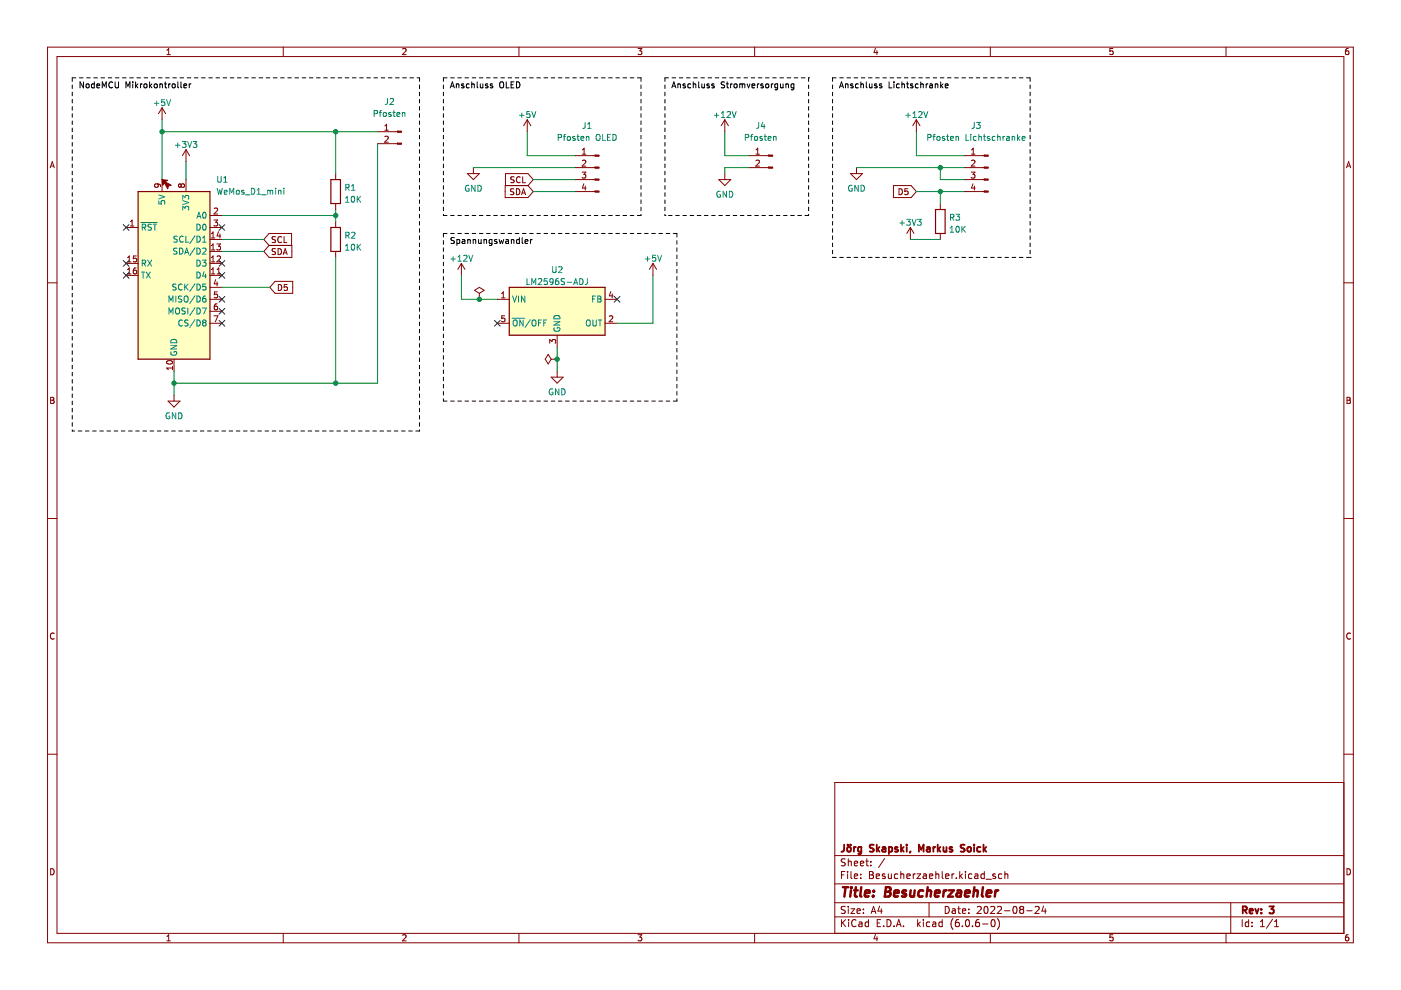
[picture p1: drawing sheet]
<svg xmlns="http://www.w3.org/2000/svg" width="297mm" height="210mm" viewBox="0 0 297 210" stroke-linecap="round" stroke-linejoin="round" font-family="sans-serif">
<path d="M.1 0h297v209.9h-297z" fill-rule="evenodd" fill="#fff" stroke="#fff" stroke-width=".21"/>
<g fill="none" stroke="#840000" stroke-width=".21">
<path d="M10.1 10h276.8v189.9h-276.8zM12.1 12h272.8v185.9h-272.8zM35.4 11.6h.7M35.4 10.7l.4-.4v1.3M60.1 10v2M85.4 10.4l.5-.1 .2 .4-.8 .9h.8M110 10v2M135.3 10.3h.8l-.5 .5 .4 .1v.6l-.2 .1-.5-.1M160 10v2M185.6 10.2l-.3 .9h.8M185.9 10.7v.9M210 10v2"/>
<path d="M236 10.3h-.7v.6l.6-.1 .1 .7-.2 .1-.5-.1M259.9 10v2M285.9 10.3h-.4l-.2 .3v.7l.2 .3 .4-.1v-.7h-.4l-.2 .2M10.6 35.6l.5-1.3 .4 1.3M10.8 35.2h.6M33.3 39l.3 .2-.1 .4h-.6l-.1-.4 .2-.2h.7l.3 .2v.4M34.4 22.8l-.8 1.3M34.4 22.8v2.6M34.4 38.1v2.5M34.4 22.8l.7 1.3M38.4 39.2l.2-.2h.3l.2 .2v.4l-.2 .1-.4-.1-.1-.1M38.4 39.2l-.2-.2-.3 .2v.3l.2 .2 .3-.2"/>
<path d="M38.4 39.2v.3M39.4 31.7l-.7 1.3M39.4 31.7v2.6M39.4 38.1v2.5M39.4 31.7l.8 1.3M71.2 36.8v1.3M80.1 30.5h4.2M80.1 27.9h4.2M81.6 27.6h.7M81.6 26.7l.4-.4v1.3M81.6 29l.5-.1 .2 .3-.8 .9h.8M99.1 36.8h2.5l-1.2 1.3z"/>
<path d="M100.4 35.5v1.3M107.1 39.3h4.8l1.2 1.3-1.2 1.3h-4.8zM107.2 39.3v-2.5h4.7l1.2 1.3-1.2 1.2M109 37.5l-.7 .1v.4l.6 .2 .1 .3-.2 .2h-.5M110.3 37.6a.56 .56 0 0 0-.8 .5 .56 .56 0 0 0 .8 .5M110.8 37.5v1.2h.6M111.8 25.4l-.8 1.3M111.8 25.4v2.5M111.8 25.4l.7 1.3M121.9 38.1h4.3M121.9 35.5h4.3M121.9 33h4.3"/>
<path d="M123.4 36.5h.8l-.4 .5 .3 .1v.5l-.1 .2-.6-.2M123.5 32.7h.7M123.5 34.1l.5-.1 .2 .3-.8 .9h.8M123.5 31.8l.3-.4v1.3M123.8 39l-.3 .9h.8M124.1 39.5v.8M152.4 38.1h2.5l-1.2 1.2zM153.7 25.4v2.5M153.7 36.8v1.3M153.7 25.4l-.8 1.3M153.7 25.4l.7 1.3M158.7 35.5h4.3"/>
<path d="M158.7 33h4.3M160.3 32.7h.7M160.3 34.1l.5-.1 .2 .3-.8 .9h.8M160.3 31.8l.4-.4v1.3M180.3 36.8h2.6l-1.3 1.3zM181.6 35.5v1.3M189.4 39.3h3.8l1.1 1.3-1.1 1.3h-3.8zM194.3 25.4l-.8 1.3M194.3 25.4v2.5M194.3 25.4l.7 1.3M204.4 38.1h4.3M204.4 35.5h4.3"/>
<path d="M204.4 33h4.3M205.9 36.5h.8l-.4 .5 .3 .1v.5l-.1 .2-.6-.2M206 32.7h.7M206 31.8l.3-.4v1.3M206 34.1l.5-.1 .2 .3-.8 .9h.8M206.3 39l-.3 .9h.8M206.6 39.5v.8M285.5 35.6l.4-1.3 .5 1.3M285.6 35.2h.6M10.1 60h2M26.7 48.2h2.6M26.7 58.4h2.6"/>
<path d="M26.7 55.8h2.6M27 58.1h.8M27 55.5h.8M27 54.6l.4-.3v1.2M27 57.2l.4-.4v1.3M27.6 47.9h.8M27.6 47l.4-.4v1.3M28.9 56.8l-.4 .1-.2 .2v.7l.2 .3 .4-.1v-.7h-.4l-.2 .2M28.9 54.3h-.6v.6l.6-.1v.6l-.2 .1-.4-.1M44.5 48.2h2.6M44.5 58.4h2.6M44.5 55.8h2.6"/>
<path d="M44.5 53.3h2.6M44.5 50.8h2.6M44.5 45.7h2.6M44.8 58.1h.7M44.8 49.6l.4-.4v1.3M44.8 52.1l.4-.4v1.3M44.8 54.6l.4-.3v1.2M44.8 57.2l.4-.4v1.3M44.8 55.5h.7M44.8 53h.7M44.8 50.5h.7M45.4 46.6h.7l-.4 .5 .4 .2v.5l-.2 .1-.5-.1"/>
<path d="M45.4 44.2l.5-.1 .2 .4-.7 .9h.7M45.7 59.3l-.3 .9h.8M46 51.7h.7l-.4 .5 .4 .1v.6l-.2 .1-.5-.1M46 58.1h.7M46 57.2l.4-.4v1.3M46 54.4l.5-.1 .2 .3-.7 .9h.7M46 59.8v.8M46.3 49.1l-.3 .9h.8M46.6 49.6v.9M57 52l-1.1-1.2 1.1-1.3h4.8v2.5M57 52h4.9v2.6h-4.9l-1.1-1.3zM58.3 59.7h3.8v2.5h-3.8l-1.1-1.3z"/>
<path d="M58.4 52.8h-.7v.4l.6 .2 .1 .3-.2 .3-.5-.1M58.4 50.2l-.7 .1v.4l.6 .2 .1 .3-.2 .2h-.5M59 52.7a.64 .64 0 0 1 .7 .6 .64 .64 0 0 1-.7 .7zM59.7 50.3a.56 .56 0 0 0-.8 .5 .56 .56 0 0 0 .8 .5M60 54l.5-1.3 .4 1.3M60.2 53.6h.6M60.2 50.2v1.2h.6M71.2 43.2v1.2M71.2 47v1.2M71.2 53.3v1.3M97.8 55.8l-.7 1.3M97.8 55.8v2.6"/>
<path d="M97.8 55.8l.8 1.3M108.9 40.1h-.6v.4l.5 .2 .1 .3-.2 .3-.5-.1M109.5 40a.64 .64 0 0 1 .7 .6 .64 .64 0 0 1-.7 .7zM110.6 41.3l.4-1.3 .4 1.3M110.7 40.9h.6M121.9 40.6h4.3M138.4 55.8l-.7 1.3M138.4 55.8v2.6M138.4 55.8l.8 1.3M190.6 40a.64 .64 0 0 1 .7 .6 .64 .64 0 0 1-.7 .7zM192.5 40h-.6l-.1 .6h.6l.1 .6-.2 .1-.5-.1M193 48.2l-.7 1.3"/>
<path d="M193 48.2v2.6M193 48.2l.8 1.3M199.4 43.2v1.2M199.4 49.5v1.3M204.4 40.6h4.3M284.9 60h2M35.4 76.6a.61 .61 0 0 1 .7-.2 .61 .61 0 0 1 .4 .6 .75 .75 0 0 1-1.2-.2zM36.6 77.7v.7M36.6 78h-1.3l.4 .4M36.9 76.2v2.5M44.5 63.5h2.6M44.5 68.5h2.6"/>
<path d="M44.5 60.9h2.6M44.5 66h2.6M45.4 67h.8l-.5 1.2M46 64.4l-.3 .1-.2 .2-.1 .7 .3 .3 .4-.1-.1-.6-.3-.1-.3 .2M46.1 61.9h-.6l-.1 .6 .6-.1 .1 .6-.2 .1-.5-.1M59 60.3a.64 .64 0 0 1 .7 .7 .64 .64 0 0 1-.7 .6zM60.9 60.3h-.6l-.1 .6h.6l.1 .6-.2 .1-.5-.1M100.6 61.6l1-.7 1 .7-1 .6zM101.6 63.5h.1M101.6 62.2v1.3M105.4 63.5h2.6M105.4 68.5h2.6"/>
<path d="M106.3 63.1h.8M106.3 62.2l.4-.3v1.2M107 67h-.6l-.1 .6 .6-.1 .1 .6-.2 .1-.5-.1M116.2 75.1l.7 1.1-.7 1-.6-1zM116.5 72.8v-.8l.5 .4 .2-.4h.5l.1 .2-.1 .6M116.9 80h2.5l-1.3 1.2zM116.9 76.2h1.2M118.1 76.2h.1M118.1 71.1v2.5M118.1 78.7v1.3M128.3 63.5h2.5M128.3 68.5h2.5"/>
<path d="M129.2 67.1l.5-.1 .2 .3-.8 .9h.8M129.5 61.8l-.3 .9h.8M129.8 62.3v.8M10.7 84.2h.5l.2 .3-.2 .4 .2 .1 .1 .3-.3 .2h-.5zM10.7 84.9h.5M35.6 85h2.6l-1.3 1.3zM36.9 83.8v1.2M285.6 84.2h.4l.3 .3-.3 .4 .3 .1v.3l-.2 .2h-.5zM285.6 84.9h.4M10.1 109.9h2M284.9 109.9h2M11.5 134.3a.58 .58 0 0 0-.8 .6 .58 .58 0 0 0 .8 .5"/>
<path d="M286.3 134.3a.58 .58 0 0 0-.8 .6 .58 .58 0 0 0 .8 .5M10.1 159.9h2M284.9 159.9h2M284.9 165.9h-107.9v32M10.7 184.2a.66 .66 0 0 1 .8 .6 .66 .66 0 0 1-.8 .7zM35.4 198.6l.4-.4v1.3M35.4 199.5h.7M60.1 197.9v2M85.4 198.3l.5-.1 .2 .4-.8 .9h.8M110 197.9v2M135.3 198.2h.8l-.5 .5 .4 .1v.6l-.2 .1-.5-.1M160 197.9v2"/>
<path d="M177 194.4h107.9M177 191.4h107.9M177 187.4h107.9M177 181.4h107.9M178.4 195v1.5M178.4 185.5h.5M178.6 195.6l.7 .9M179.1 184.8h-.7v1.5M179.2 192.2h-.6l-.2 .1v.4l.7 .3 .1 .4-.3 .3-.5-.1M179.2 182.2l-.6-.1-.2 .1v.5l.7 .2 .1 .4-.3 .3-.5-.1M179.3 195l-.9 .8M179.7 184.8v.1"/>
<path d="M179.7 185.3v1M179.9 182.1v1.5M179.9 192.2v.1M179.9 192.7v1M179.9 182.7l.2-.1 .3 .1 .1 .9M179.9 195v.1M179.9 195.5v1M180.4 192.7h.8l-.8 1h.8M180.4 184.8v1.3l.2 .2M181.1 185.8l.7-.2v-.2l-.5-.1-.2 .2 .1 .7h.6M181.1 183.1l.7-.2v-.2l-.5-.1-.2 .2 .1 .7h.6M181.5 195.1a.71 .71 0 0 0-1 .5 .71 .71 0 0 0 .7 .9l.3-.2"/>
<path d="M181.7 193.2l.7-.2-.1-.3h-.4l-.2 .2 .1 .7h.5M182.1 195.5h.6l.1 1M182.4 183.1l.7-.2v-.2l-.5-.1-.2 .2 .1 .7h.6M182.5 186.1v.2M182.5 185.4v.1M182.8 195.8l-.5 .1-.2 .2 .2 .4 .5-.1M183.1 192.7v.2M183.1 193.5v.2M183.6 182.6h.5M183.8 182.1v1.3l.3 .2M184.1 195.5h-.4l-.3 .3 .2 .6h.5M184.1 195v1.5"/>
<path d="M184.3 184.8h.5l.3 .3-.3 .4 .3 .1 .1 .4-.3 .3h-.6zM184.3 185.5h.5M184.6 183.4v.2M184.6 182.7v.1M184.7 193.7l.5-1.5 .5 1.5M184.8 193.2h.8M185.6 198.1l-.3 .9h.8M185.8 185.8l.7-.2-.1-.2-.4-.1-.2 .2v.7h.6M185.9 198.6v.9M186 195.7h.5M186.5 192.1l-.4 1.1h1M186.7 195h-.7v1.5h.7"/>
<path d="M186.8 192.7v1M187.3 196.3v.2M187.6 182l-1.3 1.9M187.6 185.4l-.3-.1-.2 .2v.2l.5 .2v.3h-.5M188.1 195a.76 .76 0 0 1 .8 .7 .76 .76 0 0 1-.8 .8zM188.3 185.3l.1 .9 .4 .1 .2-.2M189 185.3v1M189.6 196.3v.2M190.1 196.5l.5-1.5 .5 1.5M190.2 196h.7M190.3 185.4l-.4-.1-.3 .3 .2 .6h.5M191 185.4l.2-.1 .4 .1v.9"/>
<path d="M191 184.8v1.5M191.6 196.3v.2M192.3 185.8l.7-.2-.1-.2-.4-.1-.2 .2v.7h.6M193.6 185.3v1M194.1 185.3l-.5 .3M194.4 185.3h.8l-.8 1h.8M194.6 195v1.5M194.7 195.9l.4 .6M195.1 195.5l-.5 .5M195.8 195v.1M195.8 195.5v1M195.8 185.4h.5l.1 .9"/>
<path d="M196.4 185.6l-.5 .1-.2 .2 .2 .4 .5-.1M197 191.4v3M197.1 185.8l.7-.2-.1-.2-.4-.1-.2 .2v.7h.6M197.1 195.5h-.4l-.3 .3 .2 .6h.5M197.8 195.5h.5l.1 1M198.4 195.8l-.5 .1-.2 .2 .2 .4 .5-.1M198.4 184.8v1.5M198.4 185.4l.2-.1 .4 .1 .1 .9M199.8 195.5h-.5l-.2 .3 .1 .6h.6M199.8 184.8v1.3l.2 .2M199.8 195v1.5M200.4 192.2a.76 .76 0 0 1 .9 .7 .76 .76 0 0 1-.9 .8z"/>
<path d="M200.5 185.8l.7-.2-.1-.2-.4-.1-.2 .2 .1 .7h.5M201.8 185.3v1M201.9 192.7h.6l.1 1M202.1 194.8a1.72 1.72 0 0 0 0 2.2M202.3 185.3l-.5 .3M202.6 193l-.5 .1-.3 .2 .3 .4 .5-.1M202.8 186.1v.2M203.1 192.7h.5M203.3 192.2v1.3l.3 .2M203.3 195h-.5a1.01 1.01 0 0 0 0 1.5l.5-.2 .1-.5-.3-.3-.4 .1-.1 .2M203.5 184.8v1.5M203.6 185.7l.5 .6"/>
<path d="M204.1 193.2l.7-.2-.1-.3h-.4l-.2 .2v.7h.6M204.1 196.3v.2M204.1 185.3l-.6 .6M204.7 184.8v.1M204.7 185.3v1M204.8 195.1l.3-.1a.8 .8 0 0 1 .5 .7 .8 .8 0 0 1-.5 .8l-.4-.6zM205.4 193.5v.2M205.4 192.7v.2M206.1 185.4l-.5-.1-.3 .3 .2 .6h.6M206.2 196.3v.2M206.7 185.4h.6v.9M207.2 192.3l.6-.1 .2 .4-.9 1.1h.9"/>
<path d="M207.3 185.6l-.5 .1-.2 .2 .2 .4 .5-.1M207.5 195h-.4a1.01 1.01 0 0 0 0 1.5l.5-.2 .1-.5-.3-.3-.4 .1-.2 .2M208.3 195.9h1.2M208.7 185.4l-.4-.1-.3 .3 .1 .6h.6M208.7 184.8v1.5M208.8 192.3l.2-.1a.8 .8 0 0 1 .5 .7 .8 .8 0 0 1-.5 .8l-.4-.6zM209 186.4h1.2M210 197.9v2M210 192.3l.6-.1 .3 .4-.9 1.1h.9M210.3 195.1l.2-.1a.8 .8 0 0 1 .5 .7 .8 .8 0 0 1-.5 .8l-.4-.6zM211 185.4l-.3-.1-.2 .2v.2l.5 .2v.3h-.5M211.5 192.3l.5-.1 .3 .4-.9 1.1h.9"/>
<path d="M211.5 194.8a1.72 1.72 0 0 1 0 2.2M212.4 185.4l-.4-.1-.3 .3 .1 .6h.6M213 193.1h1.1M213 185.4l.3-.1 .3 .1 .1 .9M213 184.8v1.5M214.9 192.3l.2-.1a.8 .8 0 0 1 .5 .7 .8 .8 0 0 1-.5 .8l-.3-.6zM216.5 192.8l-.3-.3 .3-.3h.3l.2 .3-.2 .3M216.5 192.8l-.3 .3 .1 .4 .2 .2 .4-.1 .1-.2v-.3l-.2-.3M216.5 192.8h.3M217.7 193.1h1.1M219.5 192.3l.5-.1 .3 .4-.9 1.1h.9M221.3 192.1l-.4 1.1h.9"/>
<path d="M221.6 192.7v1M236 198.2h-.7v.6l.6-.1 .1 .7-.2 .1-.5-.1M259.9 197.9v2M260.9 191.4v6.5M263.4 195v1.5M264.7 195.5h-.4l-.3 .3 .2 .6h.5M264.7 195v1.5M265.4 196.3v.2M265.4 195.5v.2M267.2 196.5h.9M267.2 195.4l.5-.4v1.5M269.8 194.9l-1.3 1.9"/>
<path d="M270.2 196.5h.9M270.2 195.4l.5-.4v1.5M285.6 184.2a.66 .66 0 0 1 .7 .6 .66 .66 0 0 1-.7 .7zM285.9 198.2h-.4l-.2 .3v.7l.2 .3 .4-.1v-.7h-.4l-.2 .2"/>
</g>
<g fill="none" stroke="#840000" stroke-width=".39">
<path d="M179 179.1l-.1 1.3-.5 .2M179.7 179.7l.2-.1 .4 .1 .1 .6-.1 .2-.4 .1-.2-.2zM179.8 179.1v.1M180.3 179.1v.1M181 179.6v1M181.5 179.6l-.5 .3M182.6 179.7l-.4-.1-.3 .3 .1 .6h.6M182.6 179.6v1.2l-.3 .3-.3-.1M185.3 179.2l-.6-.1-.3 .3 .1 .3 .7 .3v.4l-.2 .2-.6-.1M185.9 179.1v1.5M186.5 179.6l-.6 .6M187.1 179.7h.6l.1 .9"/>
<path d="M187.8 179.9l-.5 .1-.3 .2 .3 .4 .5-.1M188.5 179.7l.4-.1 .3 .3-.2 .6h-.5M188.5 179.6v1.5M190.3 179.7l-.3-.1-.3 .2 .1 .2 .5 .2v.3h-.6M191 179.1v1.5M191.6 179.6l-.6 .6M192.2 179.1v.1M192.2 179.6v1M196.5 179.7h.6l.1 .9M197.2 179.9l-.5 .1-.2 .2 .2 .4 .5-.1M197.9 179.6v1M198.3 179.6l-.4 .3"/>
<path d="M198.8 179.1v1.5M199.4 179.6l-.6 .6M200 179.6l.1 .9 .4 .1 .2-.2M200.7 179.6v1M201.9 179.7l-.4-.1-.2 .2 .1 .2 .5 .2v.3h-.6M204.5 179.2l-.5-.1-.3 .3 .1 .3 .7 .3v.4l-.3 .2-.5-.1M205.2 179.7l.2-.1 .4 .1 .1 .6-.2 .2-.3 .1-.2-.2zM206.5 179.1v.1M206.5 179.6v1M207.9 179.7l-.4-.1-.3 .3 .1 .6h.6M208.5 179.1v1.5M209.1 179.6l-.6 .6"/>
<path d="M186 180l.5 .6M191.2 180l.4 .6M193 180.5l-.1 .3M194.8 180.6v-1.5l.5 1.1 .5-1.1v1.5M199 180l.4 .6M208.7 180l.4 .6M263.5 193l.7-.1 .2-.2-.1-.4-.8-.1v1.5M263.9 193l.5 .7M264.9 193.2l.7-.2v-.3h-.5l-.2 .2 .1 .7h.6M266.1 192.7l.4 1 .3-1M267.4 193.5v.2M267.4 192.7v.2"/>
<path d="M269.1 192.2h1l-.5 .5 .4 .2v.6l-.2 .2-.7-.2"/>
</g>
<g fill="none" stroke="#840000" stroke-width=".52">
<path d="M178.7 188.1h1.1M179.3 188.1l-.3 2M180.4 188.8l-.1 1.3M180.5 188.1v.2M181.1 188.8h.8M181.5 188.1l-.3 1.7 .1 .2 .4 .1M182.6 188.1l-.2 1.7 .2 .3M183.4 189.4l1-.2-.1-.3-.5-.1-.4 .3v.9h.8M185.1 189.9v.2M185.3 188.9l-.1 .2M187.7 189.1h.7M187.8 188.1h.7l.3 .2v.4l-.4 .4 .3 .1a.58 .58 0 0 1-.3 .9h-.8z"/>
<path d="M189.6 189.4l1-.2-.1-.3-.6-.1-.3 .3v.9h.8M192.1 188.9a.49 .49 0 0 0-.8 .3l.1 .1 .6 .2 .1 .3-.3 .3-.6-.1M193.1 188.8l-.1 1.2 .5 .1 .3-.2M193.9 188.8l-.1 1.3M195.7 188.9a.66 .66 0 0 0-.9 .3l-.1 .5 .1 .3h.8M196.6 189l.3-.2 .5 .1-.1 1.2M196.7 188.1l-.3 2M198.2 189.4l1-.2v-.3h-.8l-.2 .9 .2 .3 .6-.1M200.1 188.8l-.1 1.3M200.7 188.8l-.4 .1-.2 .3M201.2 188.8h1l-1.2 1.3h1.1M203 188.9h.7v1.2"/>
<path d="M203.8 189.2l-.7 .1a.4 .4 0 0 0-.3 .4 .4 .4 0 0 0 .2 .4l.7-.1M204.6 189.4l1-.2-.1-.3-.5-.1-.3 .3-.1 .9h.8M206.5 189l.3-.2 .5 .1-.1 1.2M206.6 188.1l-.3 2M208.4 188.1l-.2 1.7 .2 .3M209.2 189.4l1-.2-.1-.3h-.7l-.3 .9 .3 .3 .6-.1M211.1 188.8l-.2 1.3M211.6 188.8l-.3 .1-.3 .3"/>
</g>
<g fill="none" stroke="#008484" stroke-width=".21">
<path d="M32.7 21.9h1M33.2 21.4v1M34.9 21.1h-.6l-.1 .6h.6l.1 .6-.2 .1-.5-.1M35.3 21.1l.4 1.3 .5-1.3M37.2 30.8h1M37.7 30.3v1M38.7 30h.7l-.4 .5 .4 .1v.6l-.2 .1-.5-.1M39.8 30l.4 1.3 .4-1.3M40.9 30h.8l-.4 .5 .4 .1v.6l-.2 .1-.6-.1M46 39.9l.3 1.3 .3-.9 .2 .9 .3-1.3M46.2 37.4v1l.2 .3h.2l.3-.3v-1M47.4 38.7h.8"/>
<path d="M47.4 37.7l.4-.3v1.3M53.3 39.9a.64 .64 0 0 1 .7 .7 .64 .64 0 0 1-.7 .6zM58.4 39.9v.1M60.2 39.9v.1M73.3 39.8l.6-.1 .1-.5-.7-.1v1.3M73.6 39.8l.5 .6M74.5 39.5l.4-.4v1.3M79.3 24.1l.6-.1 .1-.5-.7-.1v1.3M80.4 23.8h.5M80.9 23.4l-.3 .2v1.1M81.4 23.9l.3-.1 .2 .3v.3l-.2 .3-.4-.3zM82.2 20.9l-.1 1.1-.4 .2"/>
<path d="M82.7 21l.5-.1 .2 .3-.7 1h.7M82.9 23.9l-.3-.1-.2 .2 .1 .2 .4 .1v.3h-.5M83.3 23.8h.5M83.5 23.4v1.1l.3 .2M84.2 24.3l.6-.2-.1-.2-.4-.1-.1 .2v.6h.5M85.3 24l.5-.1 .1 .8M85.3 23.8v.9M99.4 39.3a.58 .58 0 0 0-.7 .6 .58 .58 0 0 0 .8 .5v-.4h-.3M100.7 39.3v1.3l-.7-1.3v1.3M101.3 39.3a.64 .64 0 0 1 .8 .6 .64 .64 0 0 1-.8 .7zM110.2 24.4h.9M110.6 24v.9"/>
<path d="M112.3 23.7h-.6v.6l.6-.1v.6l-.2 .1-.4-.1M112.8 23.7l.4 1.2 .4-1.2M118.3 29.2l.6-.1 .1-.5-.7-.1v1.3M119.4 28.9h.5M119.9 28.5l-.3 .2v1.1M120.3 29l.2-.1 .4 .1-.1 .7-.5-.1zM121.9 29l-.3-.1-.2 .2 .1 .2 .4 .1v.3h-.5M122.3 28.9h.5M122.5 28.5v1.1l.3 .2M123.2 29.3l.6-.1-.1-.2-.3-.1-.2 .2v.6h.5M124.1 26l-.1 1-.4 .2M124.3 29h.5l.1 .8"/>
<path d="M124.3 28.9v.9M124.6 27.2h.7M124.6 26.3l.4-.3v1.2M126.4 28.7l.3-.2a.43 .43 0 0 1 .5 .4v.4a.42 .42 0 0 1-.4 .5 .42 .42 0 0 1-.4-.5zM127.8 28.5v1.3h.6M128.8 29.1h.4M129.4 28.5h-.6v1.3h.6M129.9 28.5a.64 .64 0 0 1 .8 .6 .64 .64 0 0 1-.8 .7zM151.4 24.4h1M151.9 24v.9M152.9 24.9h.8M152.9 24l.4-.3v1.2"/>
<path d="M154.2 23.8l.4-.1 .3 .3-.8 .9h.8M155.2 23.7l.5 1.2 .4-1.2M158 29.2l.6-.1 .1-.5-.7-.1v1.3M159.1 28.9h.5M159.6 28.5l-.3 .2v1.1M160.1 29l.3-.1 .2 .3v.3l-.2 .3-.4-.3zM160.9 26l-.1 1-.4 .2M161.6 29l-.3-.1-.2 .2 .1 .2 .4 .1v.3h-.5M161.7 25.9l-.3 .9h.8M162 26.4v.8M162 28.9h.5M162.2 28.5v1.1l.3 .2"/>
<path d="M162.9 29.3l.6-.1-.1-.2-.4-.1-.1 .2v.6h.5M164 29h.5l.1 .8M164 28.9v.9M180.6 39.3a.58 .58 0 0 0-.7 .6 .58 .58 0 0 0 .8 .5v-.4h-.3M182 39.3v1.3l-.8-1.3v1.3M182.6 39.3a.64 .64 0 0 1 .7 .6 .64 .64 0 0 1-.7 .7zM192.1 24.4h.9M192.5 24v.9M193.6 24.9h.7M193.6 24l.3-.3v1.2M194.8 23.8l.5-.1 .2 .3-.8 .9h.8M195.9 23.7l.4 1.2 .4-1.2"/>
<path d="M196.7 29.2l.6-.1 .1-.5-.7-.1v1.3M197.8 28.9h.5M198.3 28.5l-.3 .2v1.1M198.8 29l.3-.1 .2 .3v.3l-.2 .3-.5-.3zM200.3 29l-.3-.1-.2 .2v.2l.5 .1v.3h-.5M200.7 28.9h.5M200.9 28.5v1.1l.3 .2M201.5 29.3l.6-.1v-.2l-.4-.1-.2 .2 .1 .6h.5M202.7 29h.5v.8M202.7 28.9v.9M204.8 28.5v1.3h.6M205.8 28.5v.1"/>
<path d="M205.8 28.9v.9M206.6 26l-.1 1-.4 .2M207 29l-.4-.1-.2 .3 .1 .5h.5M207 26h.8l-.4 .4 .4 .2v.5l-.2 .1-.6-.1M207.5 29h.5l.1 .8M207.5 28.5v1.3M208.5 28.9h.5M208.7 28.5v1.1l.3 .2M209.8 29l-.3-.1-.2 .2 .1 .2 .4 .1v.3h-.5M211 29l-.4-.1-.2 .3 .1 .5h.5M211.5 29h.5l.1 .8M211.5 28.5v1.3"/>
<path d="M212.7 28.9v.9M213 28.9l-.3 .3M213.4 29h.5l.1 .8M214 29.2l-.6 .3 .2 .3 .4-.1M214.6 29h.5v.8M214.6 28.9v.9M215.7 28.5v1.3M215.9 29.3l.3 .5M216.2 28.9l-.5 .5M216.7 29.3l.6-.1v-.2l-.4-.1-.2 .2 .1 .6h.5M29.9 47.2h3.4M30 57.7h.7"/>
<path d="M30.2 48.2l.6-.1v-.4l-.6-.2v1.3M30.2 55.8h.6v-.5l-.6-.1v1.2M30.3 57.7v1.3M30.5 48.2l.4 .6M30.5 55.8l.4 .6M31 57.7l.9 1.3M31.3 55.2l.9 1.2M31.9 57.7l-.9 1.3M32.1 47.6l-.7 .1v.3l.6 .3 .1 .3-.2 .2-.5-.1M32.2 55.2l-.9 1.2M32.5 47.5h.7M32.8 47.5v1.3"/>
<path d="M33.7 42.6v.6l.6 .1-.1-.6 .6-.1 .1 .2-.1 .5M33.7 41.3l1.2 .4-1.2 .5M37.5 52.7h-.6v.4l.5 .2 .1 .3-.2 .3-.5-.1M37.6 50.1l-.7 .1v.4l.6 .2 .1 .3-.3 .2h-.4M38.1 52.6a.64 .64 0 0 1 .7 .6 .64 .64 0 0 1-.7 .7zM38.7 42.2v-.8l.5 .5 .1-.4h.6l.1 .2-.1 .5M38.7 44.5v-.8l.5 .5 .1-.4h.6l.1 .2-.1 .5M38.7 42.5l1.3 .5-1.3 .4M38.9 50.2a.56 .56 0 0 0-.8 .5 .56 .56 0 0 0 .8 .5M39.2 53.9l.4-1.3 .4 1.3M39.3 53.5h.6M39.4 50.1v1.2h.6"/>
<path d="M41.3 52.6l-1.1 1.6M41.3 50l-1.1 1.6M41.8 47.5a.64 .64 0 0 1 .7 .7 .64 .64 0 0 1-.7 .6zM41.8 50.1a.64 .64 0 0 1 .7 .6 .64 .64 0 0 1-.7 .6zM41.8 52.6a.64 .64 0 0 1 .7 .6 .64 .64 0 0 1-.7 .7zM41.8 55.2a.64 .64 0 0 1 .7 .6 .64 .64 0 0 1-.7 .6zM41.8 57.7a.64 .64 0 0 1 .7 .6 .64 .64 0 0 1-.7 .7zM41.8 46.3l.4-1.3 .4 1.3M41.9 45.9h.6M42.9 55.2h.8l-.4 .4 .3 .2v.5l-.2 .1-.5-.1M43 52.7l.4-.1 .3 .4-.8 .9h.8M43 51.3h.7"/>
<path d="M43 50.4l.3-.3v1.2M43.1 47.7l.2-.2a.68 .68 0 0 1 .4 .7 .68 .68 0 0 1-.4 .6l-.3-.5zM43.1 45.1l.2-.1a.68 .68 0 0 1 .4 .6 .68 .68 0 0 1-.4 .7l-.3-.5zM43.3 57.6l-.3 .9h.7M43.6 58.1v.9M47.6 40.8l.6-.2-.1-.2-.4-.1-.1 .2v.6h.5M48.7 41.2v-1.3l.4 .9 .4-.9v1.3M50.2 40.5l.1-.2 .4 .2-.1 .6h-.4zM51.7 40.4l-.3-.1-.2 .2 .1 .2 .4 .1v.3h-.5M52 41.3h1M54.5 40.3l.4-.4v1.3M54.5 41.2h.7"/>
<path d="M55.5 41.3h.9M56.7 40.5l.4-.2 .2 .2M56.7 40.3v.9M57.3 40.5l.2-.2 .3 .1v.8M57.3 40.5v.7M58.4 40.3v.9M59 40.5l.5-.1 .1 .8M59 40.3v.9M60.2 40.3v.9M73.3 42.9h.7M73.3 42l.3-.4v1.3M73.3 52.1l.3-.3v1.2"/>
<path d="M73.3 53h.7M73.3 49.9l.6-.1 .1-.4-.7-.2v1.3M73.6 49.9l.5 .6M74.5 40.4h.8M74.5 49.4l.5-.2 .3 .4-.8 .9h.8M74.6 41.7l.2-.1a.68 .68 0 0 1 .4 .7 .68 .68 0 0 1-.4 .6l-.3-.5zM74.6 51.9l.2-.1a.68 .68 0 0 1 .4 .6 .68 .68 0 0 1-.4 .6l-.3-.4zM75.7 41.6v1.3M75.7 51.8v1.2M75.9 42.2l.6 .7M75.9 52.3l.6 .7M76.5 41.6l-.8 .7"/>
<path d="M76.5 51.8l-.8 .7M95.6 54.9h1M96.1 54.4v1M97.1 55.4h.7M97.1 54.5l.4-.4v1.3M98.3 54.2l.5-.1 .2 .4-.8 .9h.8M99.4 54.1l.4 1.3 .4-1.3M111.7 59.1v1.2h.6M114.1 59.2l.5-.1 .3 .3-.8 .9h.8M116 59.1h-.6v.6l.6-.1v.6l-.2 .1-.4-.1M117.2 56.5v1.1l.2 .2h.2l.3-.2v-1.1M117.3 59.6l-.3 .3-.3-.1-.1-.6 .4-.1 .3 .2-.1 .7-.2 .3h-.3"/>
<path d="M118.4 59.1h-.4l-.2 .3v.7l.2 .2 .4-.1v-.6h-.4l-.2 .2M118.4 56.7l.5-.2 .3 .4-.8 .9h.8M119.7 59.1h-.5l-.2 .2 .1 .3 .5 .3v.3l-.6 .1M120.2 59.9h1M121.8 60h.6M122.9 59.1a.64 .64 0 0 1 .7 .6 .64 .64 0 0 1-.7 .6zM124.5 59.1v1.1l-.4 .1M136.8 54.9h1M137.3 54.4v1M139 54.1h-.6l-.1 .6h.6l.1 .6-.2 .1-.5-.1M139.4 54.1l.4 1.3 .5-1.3M152.7 40.6a.58 .58 0 0 0-.7 .6 .58 .58 0 0 0 .8 .5v-.4h-.3"/>
<path d="M154 40.6v1.2l-.7-1.2v1.2M154.6 40.6a.64 .64 0 0 1 .8 .6 .64 .64 0 0 1-.8 .6zM190.8 47.3h.9M191.3 46.8v1M192.2 46.5h.8l-.4 .5 .4 .1v.6l-.2 .1-.6-.1M193.4 46.5l.4 1.3 .4-1.3M194.5 46.5h.8l-.4 .5 .4 .1v.6l-.2 .1-.6-.1M201.5 49.2h.7M201.5 48.3l.3-.3v1.2M201.5 46.1l.6-.1 .1-.4-.7-.2v1.3M201.8 46.1l.4 .6M202.7 45.4h.8l-.5 .5 .4 .1v.6l-.2 .1-.5-.1"/>
<path d="M202.8 48.1l.2-.1a.68 .68 0 0 1 .4 .6 .68 .68 0 0 1-.4 .6l-.3-.4zM203.9 48v1.2M204.1 48.5l.6 .7M204.7 48l-.8 .7M35.8 64v-1.2l.5 .9 .4-.9v1.2M35.8 66.6v-1.3l.5 .9 .4-.9v1.3M36.2 73.3h1.3l-1.3 .7h1.3M36.3 74.6a.58 .58 0 0 0 .5 .7 .58 .58 0 0 0 .6-.8h-.5v.3M36.4 72.1a.66 .66 0 0 1 .7-.1 .66 .66 0 0 1 .4 .7h-1.3zM37.3 65.5l.2-.2a.43 .43 0 0 1 .6 .4v.5a.42 .42 0 0 1-.5 .4 .42 .42 0 0 1-.4-.4zM37.3 62.8v1.2M37.3 60.3l-.4-.1-.3 .3 .1 .3 .6 .2v.4h-.7"/>
<path d="M38.5 62.8l-.6 .1v.4l.5 .2 .1 .3-.2 .2h-.5M38.6 60.4a.56 .56 0 0 0-.8 .5 .56 .56 0 0 0 .8 .5M38.7 68a.56 .56 0 0 0-.8 .5 .56 .56 0 0 0 .8 .5M39.1 63l.2-.2a.43 .43 0 0 1 .6 .4v.4a.42 .42 0 0 1-.4 .5 .42 .42 0 0 1-.5-.5zM39.2 60.2v1.3M39.3 65.4h-.7v.4l.6 .2 .1 .3-.3 .3-.5-.1M39.3 60.8l.6 .7M39.8 65.3v1.3M39.9 67.9l-.5-.1-.2 .3 .1 .3 .5 .2v.4l-.6 .1M39.9 60.2l-.7 .8M41.3 60.2l-1.1 1.6M41.3 62.7l-1.1 1.6"/>
<path d="M41.3 65.2l-1.1 1.7M41.3 67.8l-1.1 1.6M41.8 67.8a.64 .64 0 0 1 .7 .7 .64 .64 0 0 1-.7 .6zM41.8 62.8a.64 .64 0 0 1 .7 .6 .64 .64 0 0 1-.7 .6zM41.8 60.2a.64 .64 0 0 1 .7 .7 .64 .64 0 0 1-.7 .6zM41.8 65.3a.64 .64 0 0 1 .7 .6 .64 .64 0 0 1-.7 .7zM42.9 65.3h.8l-.5 1.3M43.2 68.4l-.2-.3 .2-.3 .4 .1 .1 .2-.3 .3M43.2 68.4l-.2 .2v.3l.2 .2h.4l.1-.2-.1-.4-.2-.1M43.2 68.4h.2M43.6 62.8h-.4l-.2 .3v.7l.2 .2 .4-.1v-.6h-.4l-.2 .2M43.6 60.2h-.6v.6h.6v.6l-.2 .1-.4-.1"/>
<path d="M108.6 67.5h2.6M108.7 62.8l.4 1.2 .4-1.2M108.9 68l.2-.2a.43 .43 0 0 1 .5 .5v.4a.42 .42 0 0 1-.4 .4 .42 .42 0 0 1-.4-.4zM110 62.8v1.2M110.9 67.8v1.3l-.7-1.3v1.3M111.3 62.8v1.2l-.7-1.2v1.2M112.4 67.8l-1.1 1.6M112.8 60.3v-1.2l.4 .9 .4-.9v1.2M113 67.9l.1-.1a.43 .43 0 0 1 .5 .5v.4a.42 .42 0 0 1-.4 .4 .42 .42 0 0 1-.4-.4zM114.2 68.5h.4M114.8 67.8h-.6v1.3M115.3 68.5h.4"/>
<path d="M115.9 67.8h-.6v1.3M117.4 68.2h1.3l-1.3 .7h1.3M117.5 69.5a.58 .58 0 0 0 .6 .8 .58 .58 0 0 0 .5-.8h-.4v.2M117.6 67a.66 .66 0 0 1 .8-.1 .66 .66 0 0 1 .3 .7h-1.3zM121.6 60.3l.5-1.2 .4 1.2M124.4 68l.2-.2a.43 .43 0 0 1 .6 .5v.4a.42 .42 0 0 1-.5 .4 .42 .42 0 0 1-.4-.4zM125.6 63.4h.5M125.7 67.8v1.1l.2 .2h.3l.2-.2v-1.1M126.3 62.8h-.7v1.2M126.7 63.4h.5M126.7 62.8h.5l.2 .2-.2 .4 .2 .1 .1 .3-.3 .2h-.5zM126.9 67.8h.7"/>
<path d="M127.2 67.8v1.3M35.9 87.6a.58 .58 0 0 0-.7 .6 .58 .58 0 0 0 .8 .5v-.5h-.3M37.3 87.5v1.3l-.8-1.3v1.3M37.9 87.5a.64 .64 0 0 1 .7 .7 .64 .64 0 0 1-.7 .6zM117.2 82.5a.58 .58 0 0 0-.8 .6 .58 .58 0 0 0 .8 .5v-.4h-.2M118.5 82.4v1.3l-.7-1.3v1.3M119.1 82.4a.64 .64 0 0 1 .7 .7 .64 .64 0 0 1-.7 .6z"/>
</g>
<g fill="#840000" stroke="#840000" stroke-width=".21">
<path d="M84.3 30.3h.8v.3h-.8z" fill-rule="evenodd"/>
<path d="M84.3 27.8h.8v.3h-.8z" fill-rule="evenodd"/>
<path d="M208.7 40.5h.8v.2h-.8z" fill-rule="evenodd"/>
<path d="M208.7 38h.8v.2h-.8z" fill-rule="evenodd"/>
<path d="M208.7 35.4h.8v.3h-.8z" fill-rule="evenodd"/>
<path d="M208.7 32.9h.8v.2h-.8z" fill-rule="evenodd"/>
<path d="M163 35.4h.8v.3h-.8z" fill-rule="evenodd"/>
<path d="M163 32.9h.8v.2h-.8z" fill-rule="evenodd"/>
<path d="M126.2 40.5h.8v.2h-.8z" fill-rule="evenodd"/>
<path d="M126.2 38h.8v.2h-.8z" fill-rule="evenodd"/>
<path d="M126.2 35.4h.8v.3h-.8z" fill-rule="evenodd"/>
<path d="M126.2 32.9h.8v.2h-.8z" fill-rule="evenodd"/>
<path d="M34.4 38.1l1.2 .1-.6 .3 1.3 .8-.6 .1-.1 .6-.8-1.3-.3 .6z" fill-rule="evenodd"/>
</g>
<g fill="#ffffc2" stroke="#ffffc2" stroke-width=".25">
<path d="M108 60.9h20.3v10.2h-20.3z" fill-rule="evenodd"/>
<path d="M29.3 40.6h15.2v35.6h-15.2z" fill-rule="evenodd"/>
</g>
<path d="M70.2 38.1h2v5.1h-2zM29.3 40.6h15.2v35.6h-15.2zM70.2 48.2h2v5.1h-2zM198.4 44.4h2v5.1h-2zM108 60.9h20.3v10.2h-20.3z" fill="none" stroke="#840000" stroke-width=".25"/>
<g fill="none" stroke="#000" stroke-width=".21">
<path d="M15.3 18v.8M15.3 19.5v.8M16.1 16.5h-.8v.8M16.8 16.5h.8M17.7 17.4v1.2l-.7-1.2v1.2M18.3 17.9l.2-.1 .3 .1v.7l-.5-.1zM18.4 16.5h.7M19.9 16.5h.8M20 17.8h-.4l-.2 .2 .1 .6h.5M20 17.4v1.2M20.5 18.2l.6-.1v-.3h-.4l-.2 .2 .1 .6h.5M21.4 16.5h.8"/>
<path d="M21.7 18.6v-1.2l.4 .9 .4-.9v1.2M22.9 16.5h.8M23.9 17.5a.56 .56 0 0 0-.8 .5 .56 .56 0 0 0 .8 .5M24.4 17.4v1l.2 .2h.4l.1-.2v-1M24.5 16.5h.7M26 16.5h.7M26.7 18.6v-1.2l.4 .9 .4-.9v1.2M27.5 16.5h.8M28.2 17.4v.1M28.2 17.8v.8M28.8 17.4v1.2M28.9 18.1l.3 .5"/>
<path d="M29 16.5h.8M29.2 17.8l-.4 .5M29.8 17.8v.8M30.1 17.8l-.3 .2M30.6 16.5h.7M30.6 17.9l.2-.1 .3 .1v.7l-.5-.1zM31.7 17.4v1.2M31.8 18.1l.4 .5M32.1 16.5h.7M32.2 17.8l-.5 .5M32.7 17.9l.2-.1 .4 .1-.1 .7-.5-.1zM33.6 16.5h.8"/>
<path d="M33.9 17.9l.5-.1v.8M33.9 17.8v.8M34.9 17.8h.4M35 17.4v1l.3 .2M35.1 16.5h.8M35.8 17.8v.8M36.1 17.8l-.3 .2M36.6 17.9l.1-.1 .4 .1-.1 .7-.4-.1zM36.6 16.5h.8M37.7 17.4v1l.2 .2M38.2 16.5h.7M38.4 17.4v1l.1 .2"/>
<path d="M39 18.2l.6-.1-.1-.3h-.3l-.2 .2v.6h.5M39.7 16.5h.8M40.1 17.8v.8M40.5 17.8l-.4 .2M41.2 16.5h.8M42.7 16.5h.8M44.3 16.5h.7M45.8 16.5h.7M47.3 16.5h.8M48.8 16.5h.8M50.4 16.5h.7M51.9 16.5h.7"/>
<path d="M53.4 16.5h.8M54.9 16.5h.8M56.4 16.5h.8M58 16.5h.7M59.5 16.5h.8M61 16.5h.8M62.5 16.5h.8M64.1 16.5h.7M65.6 16.5h.7M67.1 16.5h.8M68.6 16.5h.8M70.2 16.5h.7"/>
<path d="M71.7 16.5h.7M73.2 16.5h.8M74.7 16.5h.8M76.2 16.5h.8M77.8 16.5h.7M79.3 16.5h.8M80.8 16.5h.8M82.3 16.5h.8M83.9 16.5h.7M85.4 16.5h.7M86.9 16.5h.8M88.4 16.5h.5v.8"/>
<path d="M88.9 18v.8M88.9 19.5v.8M94 18v.8M94 19.5v.8M94.8 16.5h-.8v.8M95.5 18.6l.4-1.2 .4 1.2M95.5 16.5h.8M95.6 18.3h.6M96.8 17.9l.4-.1 .1 .8M96.8 17.8v.8M97.1 16.5h.7M98.3 17.8h-.3l-.2 .2 .1 .1 .4 .2v.3h-.5"/>
<path d="M98.6 16.5h.7M99.5 17.8h-.4l-.2 .2 .1 .6h.5M100 17.9l.5-.1 .1 .8M100 17.4v1.2M100.1 16.5h.8M101.2 17.4v1l.1 .2M101.6 16.5h.8M101.8 17.8l.1 .8 .5-.1M102.4 17.8v.8M103.2 16.5h.7M103.4 17.8h-.3l-.2 .2 .1 .1 .4 .2v.3h-.5M104.4 17.8h-.3l-.2 .2 .1 .1 .4 .2v.3h-.5"/>
<path d="M104.7 16.5h.7M106 17.5l.2-.1a.43 .43 0 0 1 .6 .4v.4a.42 .42 0 0 1-.4 .4 .42 .42 0 0 1-.5-.4zM106.2 16.5h.8M107.3 17.4v1.2h.6M107.7 16.5h.8M108.4 18h.4M109 17.4h-.6v1.2h.6M109.2 16.5h.8M109.5 17.4a.64 .64 0 0 1 .7 .6 .64 .64 0 0 1-.7 .6zM110.8 16.5h.7M112.3 16.5h.8M113.8 16.5h.8"/>
<path d="M115.3 16.5h.8M116.9 16.5h.7M118.4 16.5h.7M119.9 16.5h.8M121.4 16.5h.8M123 16.5h.7M124.5 16.5h.7M126 16.5h.8M127.5 16.5h.8M129 16.5h.8M130.6 16.5h.7M132.1 16.5h.8"/>
<path d="M133.6 16.5h.8M135.1 16.5h.8v.8M135.9 18v.8M135.9 19.5v.8M141 18v.8M141 19.5v.8M141.7 16.5h-.7v.8M142.4 18.6l.5-1.2 .4 1.2M142.5 16.5h.8M142.6 18.3h.6M143.7 17.9l.5-.1 .1 .8M143.7 17.8v.8"/>
<path d="M144 16.5h.8M145.3 17.8h-.3l-.2 .2 .1 .1 .4 .2v.3h-.5M145.5 16.5h.8M146.4 17.8h-.3l-.3 .2 .2 .6h.4M147 17.9l.5-.1v.8M147 17.4v1.2M147.1 16.5h.7M148.1 17.4v1l.2 .2M148.6 16.5h.8M148.8 17.8l.1 .8 .4-.1M149.3 17.8v.8M150.1 16.5h.8"/>
<path d="M150.4 17.8h-.3l-.2 .2v.1l.5 .2v.3h-.5M151.4 17.8h-.3l-.2 .2 .1 .1 .4 .2v.3h-.5M151.6 16.5h.8M153.2 16.5h.7M153.6 17.4l-.6 .1v.3l.5 .3 .1 .3-.2 .2h-.5M154 17.8h.5M154.2 17.4v1l.3 .2M154.7 16.5h.7M154.9 17.8v.8M155.3 17.8l-.4 .2M155.7 17.9l.2-.1 .3 .1v.7l-.5-.1zM156.2 16.5h.8"/>
<path d="M156.8 17.9l.4-.1 .2 .2M156.8 17.8v.8M157.4 18l.2-.2h.3v.8M157.4 18v.6M157.7 16.5h.8M158.4 17.8l.3 .8 .3-.8M159.3 16.5h.7M159.4 18.2l.6-.1v-.3h-.4l-.2 .2 .1 .6h.5M160.6 17.8v.8M160.8 16.5h.7M160.9 17.8l-.3 .2M161.8 17.8h-.3l-.2 .2 .1 .1 .4 .2v.3h-.5"/>
<path d="M162.3 16.5h.8M162.4 17.9l.2-.1 .3 .1v.7l-.5-.1zM163.5 17.8v.8M163.8 16.5h.8M163.9 17.8l-.4 .2M164.9 17.8h-.4l-.2 .2 .1 .6h.5M164.9 17.8v1l-.3 .3-.3-.1M165.3 16.5h.8M165.5 17.8v.8l.5-.1M166 17.8v.8M166.6 17.9l.5-.1 .1 .8M166.6 17.8v.8"/>
<path d="M166.9 16.5h.7M168.3 17.8h-.3l-.3 .2 .1 .6h.5M168.3 17.8v1l-.2 .3-.3-.1M168.4 16.5h.8M169.9 16.5h.8M171.4 16.5h.1M171.4 16.5v.8M171.4 18v.8M171.4 19.5v.8M176.5 18v.8M176.5 19.5v.8M177.3 16.5h-.8v.8"/>
<path d="M178 18.6l.4-1.2 .4 1.2M178 16.5h.8M178.1 18.3h.6M179.3 17.8v.8M179.3 17.9l.4-.1 .1 .8M179.6 16.5h.7M180.8 17.8h-.3l-.2 .2 .1 .1 .4 .2v.3h-.5M181.1 16.5h.7M182 17.8h-.4l-.2 .2 .1 .6h.5M182.5 17.9l.5-.1 .1 .8M182.5 17.4v1.2M182.6 16.5h.8"/>
<path d="M183.7 17.4v1l.2 .2M184.1 16.5h.8M184.3 17.8l.1 .8 .5-.1M184.9 17.8v.8M185.7 16.5h.7M185.9 17.8h-.3l-.2 .2 .1 .1 .4 .2v.3h-.5M186.9 17.8h-.3l-.2 .2 .1 .1 .4 .2v.3h-.5M187.2 16.5h.7M188.5 17.4v1.2h.6M188.7 16.5h.8M189.5 17.4v.1M189.5 17.8v.8"/>
<path d="M190.2 16.5h.8M190.7 17.8h-.4l-.2 .2 .1 .6h.5M191.2 17.9l.5-.1 .1 .8M191.2 17.4v1.2M191.7 16.5h.8M192.2 17.8h.5M192.4 17.4v1l.3 .2M193.3 16.5h.7M193.5 17.8h-.3l-.2 .2 .1 .1 .4 .2v.3h-.5M194.7 17.8h-.4l-.2 .2 .1 .6h.5M194.8 16.5h.8M195.2 17.9l.5-.1 .1 .8"/>
<path d="M195.2 17.4v1.2M196.3 16.5h.8M196.4 17.8v.8M196.7 17.8l-.3 .2M197.1 17.8h.5l.1 .8M197.7 18.1l-.6 .2 .2 .3h.4M197.8 16.5h.8M198.3 17.9l.5-.1v.8M198.3 17.8v.8M199.4 16.5h.7M199.4 17.4v1.2M199.6 18.1l.3 .5"/>
<path d="M199.9 17.8l-.5 .5M200.4 18.2l.6-.1v-.3h-.4l-.2 .2 .1 .6h.5M200.9 16.5h.8M202.4 16.5h.8M203.9 16.5h.8M205.5 16.5h.7M207 16.5h.7M208.5 16.5h.8M210 16.5h.8M211.6 16.5h.7M213.1 16.5h.7M214.6 16.5h.8"/>
<path d="M216.1 16.5h.8M217.6 16.5h.8v.8M218.4 18v.8M218.4 19.5v.8M15.3 21.1v.7M15.3 22.6v.8M15.3 24.1v.8M15.3 25.6v.8M15.3 27.2v.7M15.3 28.7v.7M15.3 30.2v.8M15.3 31.7v.8"/>
<path d="M15.3 33.3v.7M15.3 34.8v.7M15.3 36.3v.8M15.3 37.8v.8M15.3 39.3v.8M88.9 21.1v.7M88.9 22.6v.8M88.9 24.1v.8M88.9 25.6v.8M88.9 27.2v.7M88.9 28.7v.7M88.9 30.2v.8"/>
<path d="M88.9 31.7v.8M88.9 33.3v.7M88.9 34.8v.7M88.9 36.3v.8M88.9 37.8v.8M88.9 39.3v.8M94 21.1v.7M94 22.6v.8M94 24.1v.8M94 25.6v.8M94 27.2v.7M94 28.7v.7"/>
<path d="M94 30.2v.8M94 31.7v.8M94 33.3v.7M94 34.8v.7M94 36.3v.8M94 37.8v.8M94 39.3v.8M135.9 21.1v.7M135.9 22.6v.8M135.9 24.1v.8M135.9 25.6v.8M135.9 27.2v.7"/>
<path d="M135.9 28.7v.7M135.9 30.2v.8M135.9 31.7v.8M135.9 33.3v.7M135.9 34.8v.7M135.9 36.3v.8M135.9 37.8v.8M135.9 39.3v.8M141 21.1v.7M141 22.6v.8M141 24.1v.8M141 25.6v.8"/>
<path d="M141 27.2v.7M141 28.7v.7M141 30.2v.8M141 31.7v.8M141 33.3v.7M141 34.8v.7M141 36.3v.8M141 37.8v.8M141 39.3v.8M171.4 21.1v.7M171.4 22.6v.8M171.4 24.1v.8"/>
<path d="M171.4 25.6v.8M171.4 27.2v.7M171.4 28.7v.7M171.4 30.2v.8M171.4 31.7v.8M171.4 33.3v.7M171.4 34.8v.7M171.4 36.3v.8M171.4 37.8v.8M171.4 39.3v.8M176.5 21.1v.7M176.5 22.6v.8"/>
<path d="M176.5 24.1v.8M176.5 25.6v.8M176.5 27.2v.7M176.5 28.7v.7M176.5 30.2v.8M176.5 31.7v.8M176.5 33.3v.7M176.5 34.8v.7M176.5 36.3v.8M176.5 37.8v.8M176.5 39.3v.8M218.4 21.1v.7"/>
<path d="M218.4 22.6v.8M218.4 24.1v.8M218.4 25.6v.8M218.4 27.2v.7M218.4 28.7v.7M218.4 30.2v.8M218.4 31.7v.8M218.4 33.3v.7M218.4 34.8v.7M218.4 36.3v.8M218.4 37.8v.8M218.4 39.3v.8"/>
<path d="M15.3 40.9v.7M15.3 42.4v.8M15.3 43.9v.8M15.3 45.4v.8M15.3 47v.7M15.3 48.5v.7M15.3 50v.8M15.3 51.5v.8M15.3 53.1v.7M15.3 54.6v.7M15.3 56.1v.8M15.3 57.6v.8"/>
<path d="M15.3 59.1v.8M88.9 40.9v.7M88.9 42.4v.8M88.9 43.9v.8M88.9 45.4v.8M88.9 47v.7M88.9 48.5v.7M88.9 50v.8M88.9 51.5v.8M88.9 53.1v.7M88.9 54.6v.7M88.9 56.1v.8"/>
<path d="M88.9 57.6v.8M88.9 59.1v.8M94 40.9v.7M94 42.4v.8M94 43.9v.8M94 45.4v.3h.8M94 51v.8M94 52.5v.8M94 54.1v.7M94 55.6v.8M94 57.1v.8M94 58.6v.8"/>
<path d="M94.8 49.5h-.8v.8M95.5 49.5h.8M95.5 45.7h.8M96.3 50.4l-.6 .1v.3l.5 .3 .1 .3-.2 .2h-.5M96.9 50.8h.3l.3 .2-.1 .6h-.5M96.9 50.8v1.3M97.1 49.5h.7M97.1 45.7h.7M98 50.8h.5l.1 .8M98.6 51.1l-.6 .2 .1 .3h.5M98.6 49.5h.7M98.6 45.7h.7"/>
<path d="M99.2 50.9l.5-.1v.8M99.2 50.8v.8M100.1 49.5h.8M100.1 45.7h.8M100.3 50.9l.5-.1 .1 .8M100.3 50.8v.8M101.5 50.8v.8l.5-.1M101.6 49.5h.8M101.6 45.7h.8M102 50.8v.8M102.6 50.9l.5-.1 .1 .8M102.6 50.8v.8"/>
<path d="M103.2 49.5h.7M103.2 45.7h.7M104.3 50.8h-.4l-.2 .2 .1 .6h.5M104.3 50.8v1l-.2 .3-.3-.1M104.7 49.5h.7M104.7 45.7h.7M105.3 50.8h-.3l-.1 .2v.1l.4 .2v.3h-.4M105.8 50.8l.3 .8 .2-.6 .2 .6 .3-.8M106.2 49.5h.8M106.2 45.7h.8M107.3 50.8h.5v.8M107.7 49.5h.8"/>
<path d="M107.7 45.7h.8M107.8 51.1l-.6 .2 .2 .3h.4M108.4 50.9l.5-.1 .1 .8M108.4 50.8v.8M109.2 49.5h.8M109.2 45.7h.8M110.1 50.8h-.4l-.2 .2 .1 .6h.5M110.1 50.4v1.2M110.7 50.4v1l.2 .2M110.8 49.5h.7M110.8 45.7h.7M111.3 51.2l.6-.1v-.3h-.4l-.2 .2 .1 .6h.5"/>
<path d="M112.3 49.5h.8M112.3 45.7h.8M112.5 50.8v.8M112.8 50.8l-.3 .2M113.8 49.5h.8M113.8 45.7h.8M115.3 49.5h.8M115.3 45.7h.8M116.9 49.5h.7M116.9 45.7h.7M118.4 49.5h.7M118.4 45.7h.7"/>
<path d="M119.9 49.5h.8M119.9 45.7h.8M121.4 49.5h.8M121.4 45.7h.8M123 49.5h.7M123 45.7h.7M124.5 49.5h.7M124.5 45.7h.7M126 49.5h.8M126 45.7h.8M127.5 49.5h.8M127.5 45.7h.8"/>
<path d="M129 49.5h.8M129 45.7h.8M130.6 49.5h.7M130.6 45.7h.7M132.1 49.5h.8M132.1 45.7h.8M133.6 49.5h.8M133.6 45.7h.8M135.1 49.5h.8M135.9 40.9v.7M135.9 42.4v.8M135.9 43.9v.8"/>
<path d="M135.9 45.4v.3h-.8M136.7 49.5h.7M138.2 49.5h.7M139.7 49.5h.8M141 45.7h.1M141 40.9v.7M141 42.4v.8M141 43.9v.8M141 45.4v.3M141.2 49.5h.8M141.7 45.7h.8M142.8 49.5h.7v.8"/>
<path d="M143.3 45.7h.7M143.5 51v.8M143.5 52.5v.8M143.5 54.1v.7M143.5 55.6v.8M143.5 57.1v.8M143.5 58.6v.8M144.8 45.7h.7M146.3 45.7h.8M147.8 45.7h.8M149.4 45.7h.7M150.9 45.7h.7"/>
<path d="M152.4 45.7h.8M153.9 45.7h.8M155.4 45.7h.8M157 45.7h.7M158.5 45.7h.8M160 45.7h.8M161.5 45.7h.8M163.1 45.7h.7M164.6 45.7h.7M166.1 45.7h.8M167.6 45.7h.8M169.2 45.7h.7"/>
<path d="M171.4 45.4v.3h-.7M171.4 40.9v.7M171.4 42.4v.8M171.4 43.9v.8M176.5 54.6h.1M176.5 54.6h.8M176.5 40.9v.7M176.5 42.4v.8M176.5 43.9v.8M176.5 45.4v.8M176.5 47v.7M176.5 48.5v.7"/>
<path d="M176.5 50v.8M176.5 51.5v.8M176.5 53.1v.7M178 54.6h.8M179.6 54.6h.7M181.1 54.6h.7M182.6 54.6h.8M184.1 54.6h.8M185.7 54.6h.7M187.2 54.6h.7M188.7 54.6h.8M190.2 54.6h.8"/>
<path d="M191.7 54.6h.8M193.3 54.6h.7M194.8 54.6h.8M196.3 54.6h.8M197.8 54.6h.8M199.4 54.6h.7M200.9 54.6h.8M202.4 54.6h.8M203.9 54.6h.8M205.5 54.6h.7M207 54.6h.7M208.5 54.6h.8"/>
<path d="M210 54.6h.8M211.6 54.6h.7M213.1 54.6h.7M214.6 54.6h.8M216.1 54.6h.8M217.6 54.6h.8M218.4 54.6h.1M218.4 40.9v.7M218.4 42.4v.8M218.4 43.9v.8M218.4 45.4v.8M218.4 47v.7"/>
<path d="M218.4 48.5v.7M218.4 50v.8M218.4 51.5v.8M218.4 53.1v.7M15.3 60.7v.7M15.3 62.2v.8M15.3 63.7v.8M15.3 65.2v.8M15.3 66.8v.7M15.3 68.3v.7M15.3 69.8v.8M15.3 71.3v.8"/>
<path d="M15.3 72.9v.7M15.3 74.4v.7M15.3 75.9v.8M15.3 77.4v.8M15.3 78.9v.8M88.9 60.7v.7M88.9 62.2v.8M88.9 63.7v.8M88.9 65.2v.8M88.9 66.8v.7M88.9 68.3v.7M88.9 69.8v.8"/>
<path d="M88.9 71.3v.8M88.9 72.9v.7M88.9 74.4v.7M88.9 75.9v.8M88.9 77.4v.8M88.9 78.9v.8M94 60.2v.7M94 61.7v.7M94 63.2v.8M94 64.7v.8M94 66.3v.7M94 67.8v.7"/>
<path d="M94 69.3v.8M94 70.8v.8M94 72.3v.8M94 73.9v.7M94 75.4v.8M94 76.9v.8M94 78.4v.8M94 80v.7M143.5 60.2v.7M143.5 61.7v.7M143.5 63.2v.8M143.5 64.7v.8"/>
<path d="M143.5 66.3v.7M143.5 67.8v.7M143.5 69.3v.8M143.5 70.8v.8M143.5 72.3v.8M143.5 73.9v.7M143.5 75.4v.8M143.5 76.9v.8M143.5 78.4v.8M143.5 80v.7M15.3 80.5v.7M15.3 82v.8"/>
<path d="M15.3 83.5v.8M15.3 85v.8M15.3 86.6v.7M15.3 88.1v.7M15.3 89.6v.8M15.3 91.1v.3h.5M16.6 91.4h.8M18.1 91.4h.8M19.6 91.4h.8M21.2 91.4h.7M22.7 91.4h.7M24.2 91.4h.8"/>
<path d="M25.7 91.4h.8M27.3 91.4h.7M28.8 91.4h.7M30.3 91.4h.8M31.8 91.4h.8M33.3 91.4h.8M34.9 91.4h.7M36.4 91.4h.8M37.9 91.4h.8M39.4 91.4h.8M41 91.4h.7M42.5 91.4h.7"/>
<path d="M44 91.4h.8M45.5 91.4h.8M47.1 91.4h.7M48.6 91.4h.7M50.1 91.4h.8M51.6 91.4h.8M53.1 91.4h.8M54.7 91.4h.7M56.2 91.4h.8M57.7 91.4h.8M59.2 91.4h.8M60.8 91.4h.7"/>
<path d="M62.3 91.4h.7M63.8 91.4h.8M65.3 91.4h.8M66.9 91.4h.7M68.4 91.4h.7M69.9 91.4h.8M71.4 91.4h.8M72.9 91.4h.8M74.5 91.4h.7M76 91.4h.8M77.5 91.4h.8M79 91.4h.8"/>
<path d="M80.6 91.4h.7M82.1 91.4h.7M83.6 91.4h.8M85.1 91.4h.8M86.7 91.4h.7M88.9 91.1v.3h-.7M88.9 80.5v.7M88.9 82v.8M88.9 83.5v.8M88.9 85v.8M88.9 86.6v.7M88.9 88.1v.7"/>
<path d="M88.9 89.6v.8M94 84.5v.5h.8M94 81.5v.7M94 83v.8M95.5 85h.8M97.1 85h.7M98.6 85h.7M100.1 85h.8M101.6 85h.8M103.2 85h.7M104.7 85h.7M106.2 85h.8"/>
<path d="M107.7 85h.8M109.2 85h.8M110.8 85h.7M112.3 85h.8M113.8 85h.8M115.3 85h.8M116.9 85h.7M118.4 85h.7M119.9 85h.8M121.4 85h.8M123 85h.7M124.5 85h.7"/>
<path d="M126 85h.8M127.5 85h.8M129 85h.8M130.6 85h.7M132.1 85h.8M133.6 85h.8M135.1 85h.8M136.7 85h.7M138.2 85h.7M139.7 85h.8M141.2 85h.8M143.5 84.5v.5h-.7"/>
<path d="M143.5 81.5v.7M143.5 83v.8"/>
</g>
<g fill="none" stroke="#008400" stroke-width=".21">
<path d="M34.4 27.9h45.7M34.4 25.4v12.7M39.4 34.3v3.8M71.2 27.9v8.9M80.1 30.5v50.7h-43.2M100.4 35.5h21.5M111.8 27.9v5.1h10.1M113.1 38.1h8.8M153.7 27.9v5.1h5M158.7 35.5h-5v1.3M181.6 35.5h22.8M194.3 27.9v5.1h10.1"/>
<path d="M199.4 35.5v2.6h5M47.1 50.8h8.8M47.1 53.3h8.8M47.1 45.7h24.1M71.2 44.4v2.6M71.2 54.6v26.6M97.8 58.4v5.1h7.6M113.1 40.6h8.8M138.4 58.4v10.1h-7.6M193 50.8h6.4M194.3 40.6h10.1M199.4 40.6v2.6"/>
<path d="M36.9 78.7v5.1M47.1 60.9h10.1M118.1 73.6v5.1"/>
</g>
<g fill="none" stroke="#000084" stroke-width=".21">
<path d="M26.1 55.2l1.3 1.3M26.1 57.8l1.3 1.2M26.1 47.6l1.3 1.2M27.4 55.2l-1.3 1.3M27.4 57.8l-1.3 1.2M27.4 47.6l-1.3 1.2M46.4 47.6l1.3 1.2M46.4 55.2l1.3 1.3M46.4 57.8l1.3 1.2M47.7 47.6l-1.3 1.2M47.7 55.2l-1.3 1.3M47.7 57.8l-1.3 1.2"/>
<path d="M46.4 62.9l1.3 1.2M46.4 67.9l1.3 1.3M46.4 65.4l1.3 1.2M47.7 62.9l-1.3 1.2M47.7 67.9l-1.3 1.3M47.7 65.4l-1.3 1.2M104.8 67.9l1.2 1.3M106 67.9l-1.2 1.3M130.2 62.9l1.2 1.2M131.4 62.9l-1.2 1.2"/>
</g>
<g fill="#008400" stroke="#008400" stroke-width=".21">
<circle cx="71.2" cy="81.2" r=".46"/>
<circle cx="36.9" cy="81.2" r=".46"/>
<circle cx="101.6" cy="63.5" r=".46"/>
<circle cx="118.1" cy="76.2" r=".46"/>
<circle cx="199.4" cy="40.6" r=".46"/>
<circle cx="199.4" cy="35.5" r=".46"/>
<circle cx="71.2" cy="45.7" r=".46"/>
<circle cx="71.2" cy="27.9" r=".46"/>
<circle cx="34.4" cy="27.9" r=".46"/>
</g>
</svg>
